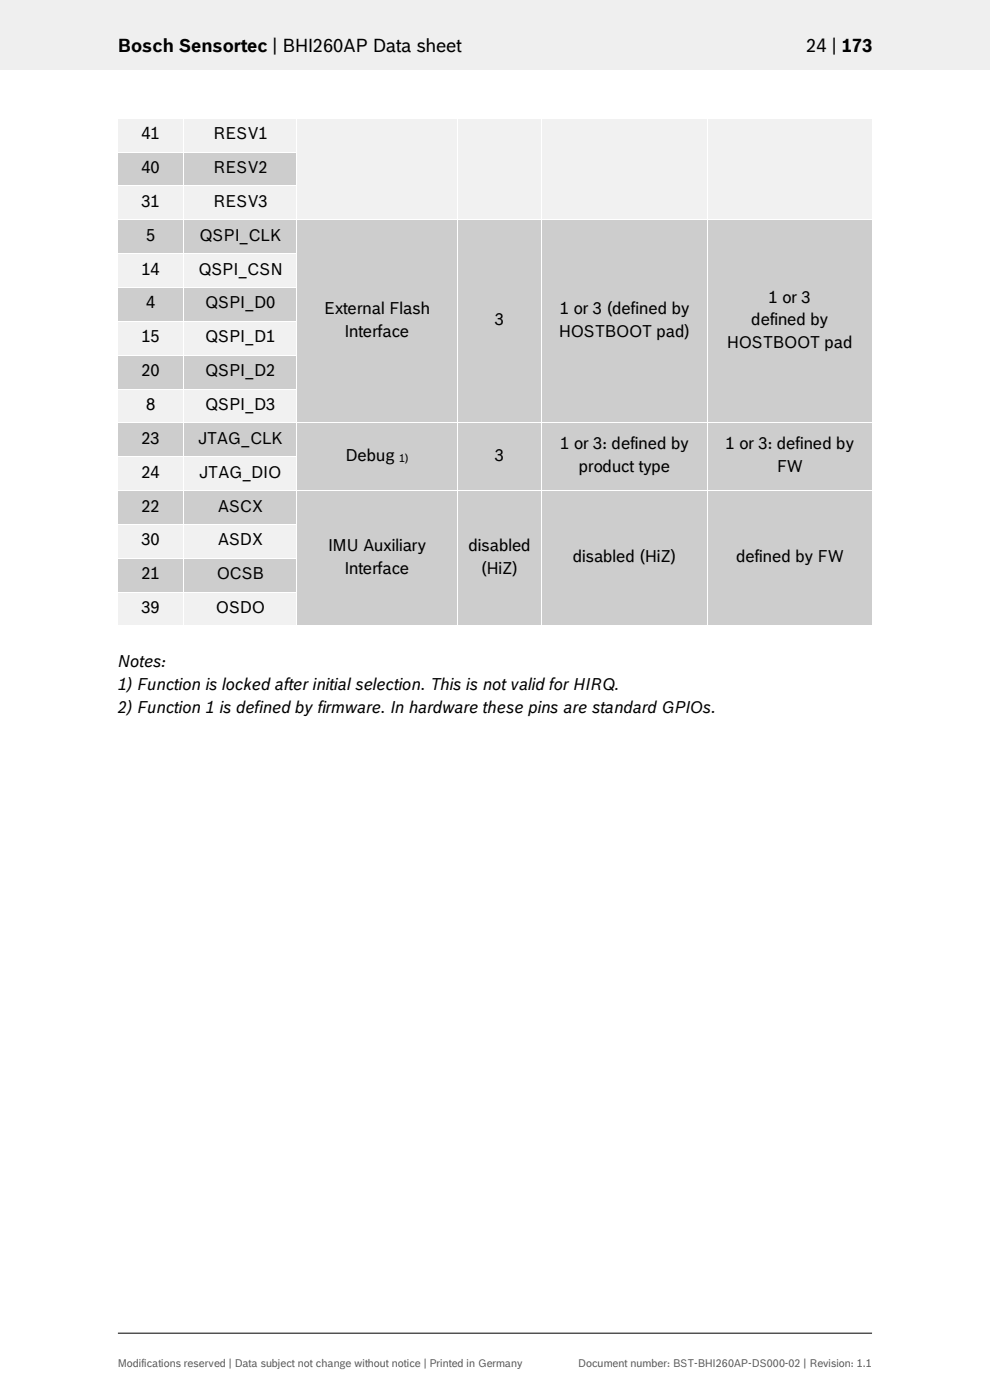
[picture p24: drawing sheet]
<svg xmlns="http://www.w3.org/2000/svg" width="210mm" height="297mm" viewBox="0 0 210 297" stroke-linecap="round" stroke-linejoin="round" font-family="sans-serif">
<defs><g id="words">
<g font-size="3.9">
<text x="25" y="11.1">Bosch Sensortec | BHI260AP Data sheet</text>
<text x="171" y="11.1">24 | 173</text>
</g>
<g font-size="3.5">
<text x="30" y="29.5">41</text>
<text x="45.2" y="29.5">RESV1</text>
<text x="30" y="36.7">40</text>
<text x="45.2" y="36.7">RESV2</text>
<text x="30" y="43.9">31</text>
<text x="45.2" y="43.9">RESV3</text>
<text x="31" y="51.1">5</text>
<text x="42.3" y="51.1">QSPI_CLK</text>
<text x="30" y="58.3">14</text>
<text x="42.1" y="58.3">QSPI_CSN</text>
<text x="31" y="65.4">4</text>
<text x="43.5" y="65.4">QSPI_D0</text>
<text x="163" y="64.2">1 or 3</text>
<text x="68.7" y="66.6">External Flash</text>
<text x="73.1" y="71.5">Interface</text>
<text x="105" y="69">3</text>
<text x="118.5" y="71.5">HOSTBOOT pad)</text>
<text x="118.7" y="66.6">1 or 3 (defined by</text>
<text x="159.4" y="69">defined by</text>
<text x="30" y="72.6">15</text>
<text x="43.5" y="72.6">QSPI_D1</text>
<text x="154.2" y="73.9">HOSTBOOT pad</text>
<text x="30" y="79.8">20</text>
<text x="43.5" y="79.8">QSPI_D2</text>
<text x="31" y="87">8</text>
<text x="43.5" y="87">QSPI_D3</text>
<text x="30" y="94.1">23</text>
<text x="42.1" y="94.1">JTAG_CLK</text>
<text x="118.8" y="95.3">1 or 3: defined by</text>
<text x="153.9" y="95.3">1 or 3: defined by</text>
<text x="30" y="101.3">24</text>
<text x="42.3" y="101.3">JTAG_DIO</text>
<text x="73.3" y="97.7">Debug</text>
<text x="105" y="97.7">3</text>
<text x="122.8" y="100.2">product type</text>
<text x="164.8" y="100.2">FW</text>
<text x="30" y="108.5">22</text>
<text x="46.2" y="108.5">ASCX</text>
<text x="30" y="115.7">30</text>
<text x="46.2" y="115.7">ASDX</text>
<text x="69.6" y="116.9">IMU Auxiliary</text>
<text x="99.4" y="116.9">disabled</text>
<text x="121.5" y="119.3">disabled (HiZ)</text>
<text x="156.2" y="119.3">defined by FW</text>
<text x="30" y="122.9">21</text>
<text x="46" y="122.9">OCSB</text>
<text x="73.1" y="121.8">Interface</text>
<text x="102.1" y="121.8">(HiZ)</text>
<text x="30" y="130">39</text>
<text x="45.8" y="130">OSDO</text>
<text x="25" y="141.5">Notes:</text>
<text x="25" y="146.4">1) Function is locked after initial selection. This is not valid for HIRQ.</text>
<text x="25" y="151.3">2) Function 1 is defined by firmware. In hardware these pins are standard GPIOs.</text>
</g>
<text font-size="2.3" x="84.7" y="97.9">1)</text>
<g font-size="2.3" fill="#535f6b">
<text x="25" y="290">Modifications reserved | Data subject not change without notice | Printed in Germany</text>
<text x="122.7" y="290">Document number: BST-BHI260AP-DS000-02 | Revision: 1.1</text>
</g>
</g></defs>
<path d="M0 0h210v14.8h-210z" fill="#efeff0"/>
<path d="M25 282.8h160" fill="none" stroke="#000" stroke-width=".21"/>
<g fill="#f1f1f1">
<path d="M25.1 25.2h13.8v7h-13.8z" fill-rule="evenodd"/>
<path d="M26.9 26.2h10.2v4.9h-10.2z" fill-rule="evenodd"/>
<path d="M39.1 25.2h23.8v7h-23.8z" fill-rule="evenodd"/>
<path d="M40.9 26.2h20.2v4.9h-20.2z" fill-rule="evenodd"/>
<path d="M63.1 25.2h33.8v7h-33.8z" fill-rule="evenodd"/>
<path d="M97.1 25.2h17.8v7h-17.8z" fill-rule="evenodd"/>
<path d="M115.1 25.2h34.8v7h-34.8z" fill-rule="evenodd"/>
<path d="M150.1 25.2h34.9v7h-34.9z" fill-rule="evenodd"/>
</g>
<g fill="#fff">
<path d="M24.9 25h.2v.2h-.2z"/>
<path d="M25.1 25h13.8v.2h-13.8z"/>
<path d="M38.9 25h.2v.2h-.2z"/>
<path d="M39.1 25h23.8v.2h-23.8z"/>
<path d="M62.9 25h.2v.2h-.2z"/>
<path d="M63.1 25h33.8v.2h-33.8z"/>
<path d="M96.9 25h.2v.2h-.2z"/>
<path d="M97.1 25h17.8v.2h-17.8z"/>
<path d="M114.9 25h.2v.2h-.2z"/>
<path d="M115.1 25h34.8v.2h-34.8z"/>
<path d="M149.9 25h.2v.2h-.2z"/>
<path d="M150.1 25h34.9v.2h-34.9z"/>
<path d="M185 25h.1v.2h-.1z"/>
<path d="M24.9 25.2h.2v7h-.2z"/>
<path d="M38.9 25.2h.2v7h-.2z"/>
<path d="M62.9 25.2h.2v7h-.2z"/>
<path d="M96.9 25.2h.2v7h-.2z"/>
<path d="M114.9 25.2h.2v7h-.2z"/>
<path d="M149.9 25.2h.2v7h-.2z"/>
<path d="M185 25.2h.1v7h-.1z"/>
</g>
<g fill="#cdcdcd">
<path d="M25.1 32.4h13.8v7h-13.8z" fill-rule="evenodd"/>
<path d="M26.9 33.4h10.2v4.9h-10.2z" fill-rule="evenodd"/>
<path d="M39.1 32.4h23.8v7h-23.8z" fill-rule="evenodd"/>
<path d="M40.9 33.4h20.2v4.9h-20.2z" fill-rule="evenodd"/>
</g>
<g fill="#f1f1f1">
<path d="M63.1 32.2h33.8v7.2h-33.8z" fill-rule="evenodd"/>
<path d="M97.1 32.2h17.8v7.2h-17.8z" fill-rule="evenodd"/>
<path d="M115.1 32.2h34.8v7.2h-34.8z" fill-rule="evenodd"/>
<path d="M150.1 32.2h34.9v7.2h-34.9z" fill-rule="evenodd"/>
</g>
<g fill="#fff">
<path d="M24.9 32.2h.2v.1h-.2z"/>
<path d="M25.1 32.2h13.8v.1h-13.8z"/>
<path d="M38.9 32.2h.2v.1h-.2z"/>
<path d="M39.1 32.2h23.8v.1h-23.8z"/>
<path d="M62.9 32.2h.2v.1h-.2z"/>
<path d="M96.9 32.2h.2v.1h-.2z"/>
<path d="M114.9 32.2h.2v.1h-.2z"/>
<path d="M149.9 32.2h.2v.1h-.2z"/>
<path d="M185 32.2h.1v.1h-.1z"/>
<path d="M24.9 32.3h.2v7.1h-.2z"/>
<path d="M38.9 32.3h.2v7.1h-.2z"/>
<path d="M62.9 32.3h.2v7.1h-.2z"/>
<path d="M96.9 32.3h.2v7.1h-.2z"/>
<path d="M114.9 32.3h.2v7.1h-.2z"/>
<path d="M149.9 32.3h.2v7.1h-.2z"/>
<path d="M185 32.3h.1v7.1h-.1z"/>
</g>
<g fill="#f1f1f1">
<path d="M25.1 39.5h13.8v7.1h-13.8z" fill-rule="evenodd"/>
<path d="M26.9 40.6h10.2v4.9h-10.2z" fill-rule="evenodd"/>
<path d="M39.1 39.5h23.8v7.1h-23.8z" fill-rule="evenodd"/>
<path d="M40.9 40.6h20.2v4.9h-20.2z" fill-rule="evenodd"/>
<path d="M63.1 39.4h33.8v7.2h-33.8z" fill-rule="evenodd"/>
<path d="M97.1 39.4h17.8v7.2h-17.8z" fill-rule="evenodd"/>
<path d="M115.1 39.4h34.8v7.2h-34.8z" fill-rule="evenodd"/>
<path d="M150.1 39.4h34.9v7.2h-34.9z" fill-rule="evenodd"/>
</g>
<g fill="#fff">
<path d="M24.9 39.4h.2v.1h-.2z"/>
<path d="M25.1 39.4h13.8v.1h-13.8z"/>
<path d="M38.9 39.4h.2v.1h-.2z"/>
<path d="M39.1 39.4h23.8v.1h-23.8z"/>
<path d="M62.9 39.4h.2v.1h-.2z"/>
<path d="M96.9 39.4h.2v.1h-.2z"/>
<path d="M114.9 39.4h.2v.1h-.2z"/>
<path d="M149.9 39.4h.2v.1h-.2z"/>
<path d="M185 39.4h.1v.1h-.1z"/>
<path d="M24.9 39.5h.2v7.1h-.2z"/>
<path d="M38.9 39.5h.2v7.1h-.2z"/>
<path d="M62.9 39.5h.2v7.1h-.2z"/>
<path d="M96.9 39.5h.2v7.1h-.2z"/>
<path d="M114.9 39.5h.2v7.1h-.2z"/>
<path d="M149.9 39.5h.2v7.1h-.2z"/>
<path d="M185 39.5h.1v7.1h-.1z"/>
</g>
<g fill="#cdcdcd">
<path d="M25.1 46.7h13.8v7h-13.8z" fill-rule="evenodd"/>
<path d="M26.9 47.8h10.2v4.9h-10.2z" fill-rule="evenodd"/>
<path d="M39.1 46.7h23.8v7h-23.8z" fill-rule="evenodd"/>
<path d="M40.9 47.8h20.2v4.9h-20.2z" fill-rule="evenodd"/>
<path d="M63.1 46.7h33.8v42.9h-33.8z" fill-rule="evenodd"/>
<path d="M64.9 63.3h30.2v4.9h-30.2z" fill-rule="evenodd"/>
<path d="M64.9 68.2h30.2v4.8h-30.2z" fill-rule="evenodd"/>
<path d="M97.1 46.7h17.8v42.9h-17.8z" fill-rule="evenodd"/>
<path d="M98.9 65.7h14.2v4.9h-14.2z" fill-rule="evenodd"/>
<path d="M115.1 46.7h34.8v42.9h-34.8z" fill-rule="evenodd"/>
<path d="M116.9 63.3h31.2v4.9h-31.2z" fill-rule="evenodd"/>
<path d="M116.9 68.2h31.2v4.8h-31.2z" fill-rule="evenodd"/>
<path d="M150.1 46.7h34.9v42.9h-34.9z" fill-rule="evenodd"/>
<path d="M151.9 60.9h31.2v4.8h-31.2z" fill-rule="evenodd"/>
<path d="M151.9 65.7h31.2v4.9h-31.2z" fill-rule="evenodd"/>
<path d="M151.9 70.6h31.2v4.9h-31.2z" fill-rule="evenodd"/>
</g>
<g fill="#fff">
<path d="M24.9 46.6h.2v.1h-.2z"/>
<path d="M25.1 46.6h13.8v.1h-13.8z"/>
<path d="M38.9 46.6h.2v.1h-.2z"/>
<path d="M39.1 46.6h23.8v.1h-23.8z"/>
<path d="M62.9 46.6h.2v.1h-.2z"/>
<path d="M63.1 46.6h33.8v.1h-33.8z"/>
<path d="M96.9 46.6h.2v.1h-.2z"/>
<path d="M97.1 46.6h17.8v.1h-17.8z"/>
<path d="M114.9 46.6h.2v.1h-.2z"/>
<path d="M115.1 46.6h34.8v.1h-34.8z"/>
<path d="M149.9 46.6h.2v.1h-.2z"/>
<path d="M150.1 46.6h34.9v.1h-34.9z"/>
<path d="M185 46.6h.1v.1h-.1z"/>
<path d="M24.9 46.7h.2v7h-.2z"/>
<path d="M38.9 46.7h.2v7h-.2z"/>
<path d="M62.9 46.7h.2v7h-.2z"/>
<path d="M96.9 46.7h.2v7h-.2z"/>
<path d="M114.9 46.7h.2v7h-.2z"/>
<path d="M149.9 46.7h.2v7h-.2z"/>
<path d="M185 46.7h.1v7h-.1z"/>
</g>
<g fill="#f1f1f1">
<path d="M25.1 53.9h13.8v7h-13.8z" fill-rule="evenodd"/>
<path d="M26.9 55h10.2v4.9h-10.2z" fill-rule="evenodd"/>
<path d="M39.1 53.9h23.8v7h-23.8z" fill-rule="evenodd"/>
<path d="M40.9 55h20.2v4.9h-20.2z" fill-rule="evenodd"/>
</g>
<g fill="#fff">
<path d="M24.9 53.7h.2v.2h-.2z"/>
<path d="M25.1 53.7h13.8v.2h-13.8z"/>
<path d="M38.9 53.7h.2v.2h-.2z"/>
<path d="M39.1 53.7h23.8v.2h-23.8z"/>
<path d="M62.9 53.7h.2v.2h-.2z"/>
<path d="M96.9 53.7h.2v.2h-.2z"/>
<path d="M114.9 53.7h.2v.2h-.2z"/>
<path d="M149.9 53.7h.2v.2h-.2z"/>
<path d="M185 53.7h.1v.2h-.1z"/>
<path d="M24.9 53.9h.2v7h-.2z"/>
<path d="M38.9 53.9h.2v7h-.2z"/>
<path d="M62.9 53.9h.2v7h-.2z"/>
<path d="M96.9 53.9h.2v7h-.2z"/>
<path d="M114.9 53.9h.2v7h-.2z"/>
<path d="M149.9 53.9h.2v7h-.2z"/>
<path d="M185 53.9h.1v7h-.1z"/>
</g>
<g fill="#cdcdcd">
<path d="M25.1 61.1h13.8v7h-13.8z" fill-rule="evenodd"/>
<path d="M26.9 62.1h10.2v4.9h-10.2z" fill-rule="evenodd"/>
<path d="M39.1 61.1h23.8v7h-23.8z" fill-rule="evenodd"/>
<path d="M40.9 62.1h20.2v4.9h-20.2z" fill-rule="evenodd"/>
</g>
<g fill="#fff">
<path d="M24.9 60.9h.2v.2h-.2z"/>
<path d="M25.1 60.9h13.8v.2h-13.8z"/>
<path d="M38.9 60.9h.2v.2h-.2z"/>
<path d="M39.1 60.9h23.8v.2h-23.8z"/>
<path d="M62.9 60.9h.2v.2h-.2z"/>
<path d="M96.9 60.9h.2v.2h-.2z"/>
<path d="M114.9 60.9h.2v.2h-.2z"/>
<path d="M149.9 60.9h.2v.2h-.2z"/>
<path d="M185 60.9h.1v.2h-.1z"/>
<path d="M24.9 61.1h.2v7h-.2z"/>
<path d="M38.9 61.1h.2v7h-.2z"/>
<path d="M62.9 61.1h.2v7h-.2z"/>
<path d="M96.9 61.1h.2v7h-.2z"/>
<path d="M114.9 61.1h.2v7h-.2z"/>
<path d="M149.9 61.1h.2v7h-.2z"/>
<path d="M185 61.1h.1v7h-.1z"/>
</g>
<g fill="#f1f1f1">
<path d="M25.1 68.3h13.8v7h-13.8z" fill-rule="evenodd"/>
<path d="M26.9 69.3h10.2v4.9h-10.2z" fill-rule="evenodd"/>
<path d="M39.1 68.3h23.8v7h-23.8z" fill-rule="evenodd"/>
<path d="M40.9 69.3h20.2v4.9h-20.2z" fill-rule="evenodd"/>
</g>
<g fill="#fff">
<path d="M24.9 68.1h.2v.1h-.2z"/>
<path d="M25.1 68.1h13.8v.1h-13.8z"/>
<path d="M38.9 68.1h.2v.1h-.2z"/>
<path d="M39.1 68.1h23.8v.1h-23.8z"/>
<path d="M62.9 68.1h.2v.1h-.2z"/>
<path d="M96.9 68.1h.2v.1h-.2z"/>
<path d="M114.9 68.1h.2v.1h-.2z"/>
<path d="M149.9 68.1h.2v.1h-.2z"/>
<path d="M185 68.1h.1v.1h-.1z"/>
<path d="M24.9 68.2h.2v7.1h-.2z"/>
<path d="M38.9 68.2h.2v7.1h-.2z"/>
<path d="M62.9 68.2h.2v7.1h-.2z"/>
<path d="M96.9 68.2h.2v7.1h-.2z"/>
<path d="M114.9 68.2h.2v7.1h-.2z"/>
<path d="M149.9 68.2h.2v7.1h-.2z"/>
<path d="M185 68.2h.1v7.1h-.1z"/>
</g>
<g fill="#cdcdcd">
<path d="M25.1 75.4h13.8v7.1h-13.8z" fill-rule="evenodd"/>
<path d="M26.9 76.5h10.2v4.9h-10.2z" fill-rule="evenodd"/>
<path d="M39.1 75.4h23.8v7.1h-23.8z" fill-rule="evenodd"/>
<path d="M40.9 76.5h20.2v4.9h-20.2z" fill-rule="evenodd"/>
</g>
<g fill="#fff">
<path d="M24.9 75.3h.2v.1h-.2z"/>
<path d="M25.1 75.3h13.8v.1h-13.8z"/>
<path d="M38.9 75.3h.2v.1h-.2z"/>
<path d="M39.1 75.3h23.8v.1h-23.8z"/>
<path d="M62.9 75.3h.2v.1h-.2z"/>
<path d="M96.9 75.3h.2v.1h-.2z"/>
<path d="M114.9 75.3h.2v.1h-.2z"/>
<path d="M149.9 75.3h.2v.1h-.2z"/>
<path d="M185 75.3h.1v.1h-.1z"/>
<path d="M24.9 75.4h.2v7.1h-.2z"/>
<path d="M38.9 75.4h.2v7.1h-.2z"/>
<path d="M62.9 75.4h.2v7.1h-.2z"/>
<path d="M96.9 75.4h.2v7.1h-.2z"/>
<path d="M114.9 75.4h.2v7.1h-.2z"/>
<path d="M149.9 75.4h.2v7.1h-.2z"/>
<path d="M185 75.4h.1v7.1h-.1z"/>
</g>
<g fill="#f1f1f1">
<path d="M25.1 82.6h13.8v7h-13.8z" fill-rule="evenodd"/>
<path d="M26.9 83.7h10.2v4.9h-10.2z" fill-rule="evenodd"/>
<path d="M39.1 82.6h23.8v7h-23.8z" fill-rule="evenodd"/>
<path d="M40.9 83.7h20.2v4.9h-20.2z" fill-rule="evenodd"/>
</g>
<g fill="#fff">
<path d="M24.9 82.5h.2v.1h-.2z"/>
<path d="M25.1 82.5h13.8v.1h-13.8z"/>
<path d="M38.9 82.5h.2v.1h-.2z"/>
<path d="M39.1 82.5h23.8v.1h-23.8z"/>
<path d="M62.9 82.5h.2v.1h-.2z"/>
<path d="M96.9 82.5h.2v.1h-.2z"/>
<path d="M114.9 82.5h.2v.1h-.2z"/>
<path d="M149.9 82.5h.2v.1h-.2z"/>
<path d="M185 82.5h.1v.1h-.1z"/>
<path d="M24.9 82.6h.2v7h-.2z"/>
<path d="M38.9 82.6h.2v7h-.2z"/>
<path d="M62.9 82.6h.2v7h-.2z"/>
<path d="M96.9 82.6h.2v7h-.2z"/>
<path d="M114.9 82.6h.2v7h-.2z"/>
<path d="M149.9 82.6h.2v7h-.2z"/>
<path d="M185 82.6h.1v7h-.1z"/>
</g>
<g fill="#cdcdcd">
<path d="M25.1 89.8h13.8v7h-13.8z" fill-rule="evenodd"/>
<path d="M26.9 90.8h10.2v4.9h-10.2z" fill-rule="evenodd"/>
<path d="M39.1 89.8h23.8v7h-23.8z" fill-rule="evenodd"/>
<path d="M40.9 90.8h20.2v4.9h-20.2z" fill-rule="evenodd"/>
<path d="M63.1 89.8h33.8v14.2h-33.8z" fill-rule="evenodd"/>
<path d="M64.9 94.4h30.2v4.9h-30.2z" fill-rule="evenodd"/>
<path d="M97.1 89.8h17.8v14.2h-17.8z" fill-rule="evenodd"/>
<path d="M98.9 94.4h14.2v4.9h-14.2z" fill-rule="evenodd"/>
<path d="M115.1 89.8h34.8v14.2h-34.8z" fill-rule="evenodd"/>
<path d="M116.9 92h31.2v4.9h-31.2z" fill-rule="evenodd"/>
<path d="M116.9 96.9h31.2v4.9h-31.2z" fill-rule="evenodd"/>
<path d="M150.1 89.8h34.9v14.2h-34.9z" fill-rule="evenodd"/>
<path d="M151.9 92h31.2v4.9h-31.2z" fill-rule="evenodd"/>
<path d="M151.9 96.9h31.2v4.9h-31.2z" fill-rule="evenodd"/>
</g>
<g fill="#fff">
<path d="M24.9 89.6h.2v.2h-.2z"/>
<path d="M25.1 89.6h13.8v.2h-13.8z"/>
<path d="M38.9 89.6h.2v.2h-.2z"/>
<path d="M39.1 89.6h23.8v.2h-23.8z"/>
<path d="M62.9 89.6h.2v.2h-.2z"/>
<path d="M63.1 89.6h33.8v.2h-33.8z"/>
<path d="M96.9 89.6h.2v.2h-.2z"/>
<path d="M97.1 89.6h17.8v.2h-17.8z"/>
<path d="M114.9 89.6h.2v.2h-.2z"/>
<path d="M115.1 89.6h34.8v.2h-34.8z"/>
<path d="M149.9 89.6h.2v.2h-.2z"/>
<path d="M150.1 89.6h34.9v.2h-34.9z"/>
<path d="M185 89.6h.1v.2h-.1z"/>
<path d="M24.9 89.8h.2v7h-.2z"/>
<path d="M38.9 89.8h.2v7h-.2z"/>
<path d="M62.9 89.8h.2v7h-.2z"/>
<path d="M96.9 89.8h.2v7h-.2z"/>
<path d="M114.9 89.8h.2v7h-.2z"/>
<path d="M149.9 89.8h.2v7h-.2z"/>
<path d="M185 89.8h.1v7h-.1z"/>
</g>
<g fill="#f1f1f1">
<path d="M25.1 97h13.8v7h-13.8z" fill-rule="evenodd"/>
<path d="M26.9 98h10.2v4.9h-10.2z" fill-rule="evenodd"/>
<path d="M39.1 97h23.8v7h-23.8z" fill-rule="evenodd"/>
<path d="M40.9 98h20.2v4.9h-20.2z" fill-rule="evenodd"/>
</g>
<g fill="#fff">
<path d="M24.9 96.8h.2v.2h-.2z"/>
<path d="M25.1 96.8h13.8v.2h-13.8z"/>
<path d="M38.9 96.8h.2v.2h-.2z"/>
<path d="M39.1 96.8h23.8v.2h-23.8z"/>
<path d="M62.9 96.8h.2v.2h-.2z"/>
<path d="M96.9 96.8h.2v.2h-.2z"/>
<path d="M114.9 96.8h.2v.2h-.2z"/>
<path d="M149.9 96.8h.2v.2h-.2z"/>
<path d="M185 96.8h.1v.2h-.1z"/>
<path d="M24.9 97h.2v7h-.2z"/>
<path d="M38.9 97h.2v7h-.2z"/>
<path d="M62.9 97h.2v7h-.2z"/>
<path d="M96.9 97h.2v7h-.2z"/>
<path d="M114.9 97h.2v7h-.2z"/>
<path d="M149.9 97h.2v7h-.2z"/>
<path d="M185 97h.1v7h-.1z"/>
</g>
<g fill="#cdcdcd">
<path d="M25.1 104.1h13.8v7.1h-13.8z" fill-rule="evenodd"/>
<path d="M26.9 105.2h10.2v4.9h-10.2z" fill-rule="evenodd"/>
<path d="M39.1 104.1h23.8v7.1h-23.8z" fill-rule="evenodd"/>
<path d="M40.9 105.2h20.2v4.9h-20.2z" fill-rule="evenodd"/>
<path d="M63.1 104.1h33.8v28.6h-33.8z" fill-rule="evenodd"/>
<path d="M64.9 113.6h30.2v4.8h-30.2z" fill-rule="evenodd"/>
<path d="M64.9 118.4h30.2v4.9h-30.2z" fill-rule="evenodd"/>
<path d="M97.1 104.1h17.8v28.6h-17.8z" fill-rule="evenodd"/>
<path d="M98.9 113.6h14.2v4.8h-14.2z" fill-rule="evenodd"/>
<path d="M98.9 118.4h14.2v4.9h-14.2z" fill-rule="evenodd"/>
<path d="M115.1 104.1h34.8v28.6h-34.8z" fill-rule="evenodd"/>
<path d="M116.9 116h31.2v4.9h-31.2z" fill-rule="evenodd"/>
<path d="M150.1 104.1h34.9v28.6h-34.9z" fill-rule="evenodd"/>
<path d="M151.9 116h31.2v4.9h-31.2z" fill-rule="evenodd"/>
</g>
<g fill="#fff">
<path d="M24.9 104h.2v.1h-.2z"/>
<path d="M25.1 104h13.8v.1h-13.8z"/>
<path d="M38.9 104h.2v.1h-.2z"/>
<path d="M39.1 104h23.8v.1h-23.8z"/>
<path d="M62.9 104h.2v.1h-.2z"/>
<path d="M63.1 104h33.8v.1h-33.8z"/>
<path d="M96.9 104h.2v.1h-.2z"/>
<path d="M97.1 104h17.8v.1h-17.8z"/>
<path d="M114.9 104h.2v.1h-.2z"/>
<path d="M115.1 104h34.8v.1h-34.8z"/>
<path d="M149.9 104h.2v.1h-.2z"/>
<path d="M150.1 104h34.9v.1h-34.9z"/>
<path d="M185 104h.1v.1h-.1z"/>
<path d="M24.9 104.1h.2v7.1h-.2z"/>
<path d="M38.9 104.1h.2v7.1h-.2z"/>
<path d="M62.9 104.1h.2v7.1h-.2z"/>
<path d="M96.9 104.1h.2v7.1h-.2z"/>
<path d="M114.9 104.1h.2v7.1h-.2z"/>
<path d="M149.9 104.1h.2v7.1h-.2z"/>
<path d="M185 104.1h.1v7.1h-.1z"/>
</g>
<g fill="#f1f1f1">
<path d="M25.1 111.3h13.8v7h-13.8z" fill-rule="evenodd"/>
<path d="M26.9 112.4h10.2v4.9h-10.2z" fill-rule="evenodd"/>
<path d="M39.1 111.3h23.8v7h-23.8z" fill-rule="evenodd"/>
<path d="M40.9 112.4h20.2v4.9h-20.2z" fill-rule="evenodd"/>
</g>
<g fill="#fff">
<path d="M24.9 111.2h.2v.1h-.2z"/>
<path d="M25.1 111.2h13.8v.1h-13.8z"/>
<path d="M38.9 111.2h.2v.1h-.2z"/>
<path d="M39.1 111.2h23.8v.1h-23.8z"/>
<path d="M62.9 111.2h.2v.1h-.2z"/>
<path d="M96.9 111.2h.2v.1h-.2z"/>
<path d="M114.9 111.2h.2v.1h-.2z"/>
<path d="M149.9 111.2h.2v.1h-.2z"/>
<path d="M185 111.2h.1v.1h-.1z"/>
<path d="M24.9 111.3h.2v7h-.2z"/>
<path d="M38.9 111.3h.2v7h-.2z"/>
<path d="M62.9 111.3h.2v7h-.2z"/>
<path d="M96.9 111.3h.2v7h-.2z"/>
<path d="M114.9 111.3h.2v7h-.2z"/>
<path d="M149.9 111.3h.2v7h-.2z"/>
<path d="M185 111.3h.1v7h-.1z"/>
</g>
<g fill="#cdcdcd">
<path d="M25.1 118.5h13.8v7h-13.8z" fill-rule="evenodd"/>
<path d="M26.9 119.6h10.2v4.9h-10.2z" fill-rule="evenodd"/>
<path d="M39.1 118.5h23.8v7h-23.8z" fill-rule="evenodd"/>
<path d="M40.9 119.6h20.2v4.9h-20.2z" fill-rule="evenodd"/>
</g>
<g fill="#fff">
<path d="M24.9 118.3h.2v.2h-.2z"/>
<path d="M25.1 118.3h13.8v.2h-13.8z"/>
<path d="M38.9 118.3h.2v.2h-.2z"/>
<path d="M39.1 118.3h23.8v.2h-23.8z"/>
<path d="M62.9 118.3h.2v.2h-.2z"/>
<path d="M96.9 118.3h.2v.2h-.2z"/>
<path d="M114.9 118.3h.2v.2h-.2z"/>
<path d="M149.9 118.3h.2v.2h-.2z"/>
<path d="M185 118.3h.1v.2h-.1z"/>
<path d="M24.9 118.5h.2v7h-.2z"/>
<path d="M38.9 118.5h.2v7h-.2z"/>
<path d="M62.9 118.5h.2v7h-.2z"/>
<path d="M96.9 118.5h.2v7h-.2z"/>
<path d="M114.9 118.5h.2v7h-.2z"/>
<path d="M149.9 118.5h.2v7h-.2z"/>
<path d="M185 118.5h.1v7h-.1z"/>
</g>
<g fill="#f1f1f1">
<path d="M25.1 125.7h13.8v7h-13.8z" fill-rule="evenodd"/>
<path d="M26.9 126.7h10.2v4.9h-10.2z" fill-rule="evenodd"/>
<path d="M39.1 125.7h23.8v7h-23.8z" fill-rule="evenodd"/>
<path d="M40.9 126.7h20.2v4.9h-20.2z" fill-rule="evenodd"/>
</g>
<g fill="#fff">
<path d="M24.9 125.5h.2v.2h-.2z"/>
<path d="M25.1 125.5h13.8v.2h-13.8z"/>
<path d="M38.9 125.5h.2v.2h-.2z"/>
<path d="M39.1 125.5h23.8v.2h-23.8z"/>
<path d="M62.9 125.5h.2v.2h-.2z"/>
<path d="M96.9 125.5h.2v.2h-.2z"/>
<path d="M114.9 125.5h.2v.2h-.2z"/>
<path d="M149.9 125.5h.2v.2h-.2z"/>
<path d="M185 125.5h.1v.2h-.1z"/>
<path d="M24.9 125.7h.2v7h-.2z"/>
<path d="M24.9 132.7h.2v.2h-.2z"/>
<path d="M25.1 132.7h13.8v.2h-13.8z"/>
<path d="M38.9 125.7h.2v7h-.2z"/>
<path d="M38.9 132.7h.2v.2h-.2z"/>
<path d="M39.1 132.7h23.8v.2h-23.8z"/>
<path d="M62.9 125.7h.2v7h-.2z"/>
<path d="M62.9 132.7h.2v.2h-.2z"/>
<path d="M63.1 132.7h33.8v.2h-33.8z"/>
<path d="M96.9 125.7h.2v7h-.2z"/>
<path d="M96.9 132.7h.2v.2h-.2z"/>
<path d="M97.1 132.7h17.8v.2h-17.8z"/>
<path d="M114.9 125.7h.2v7h-.2z"/>
<path d="M114.9 132.7h.2v.2h-.2z"/>
<path d="M115.1 132.7h34.8v.2h-34.8z"/>
<path d="M149.9 125.7h.2v7h-.2z"/>
<path d="M149.9 132.7h.2v.2h-.2z"/>
<path d="M150.1 132.7h34.9v.2h-34.9z"/>
<path d="M185 125.7h.1v7h-.1z"/>
<path d="M185 132.7h.1v.2h-.1z"/>
</g>
<use href="#words"/>
</svg>
